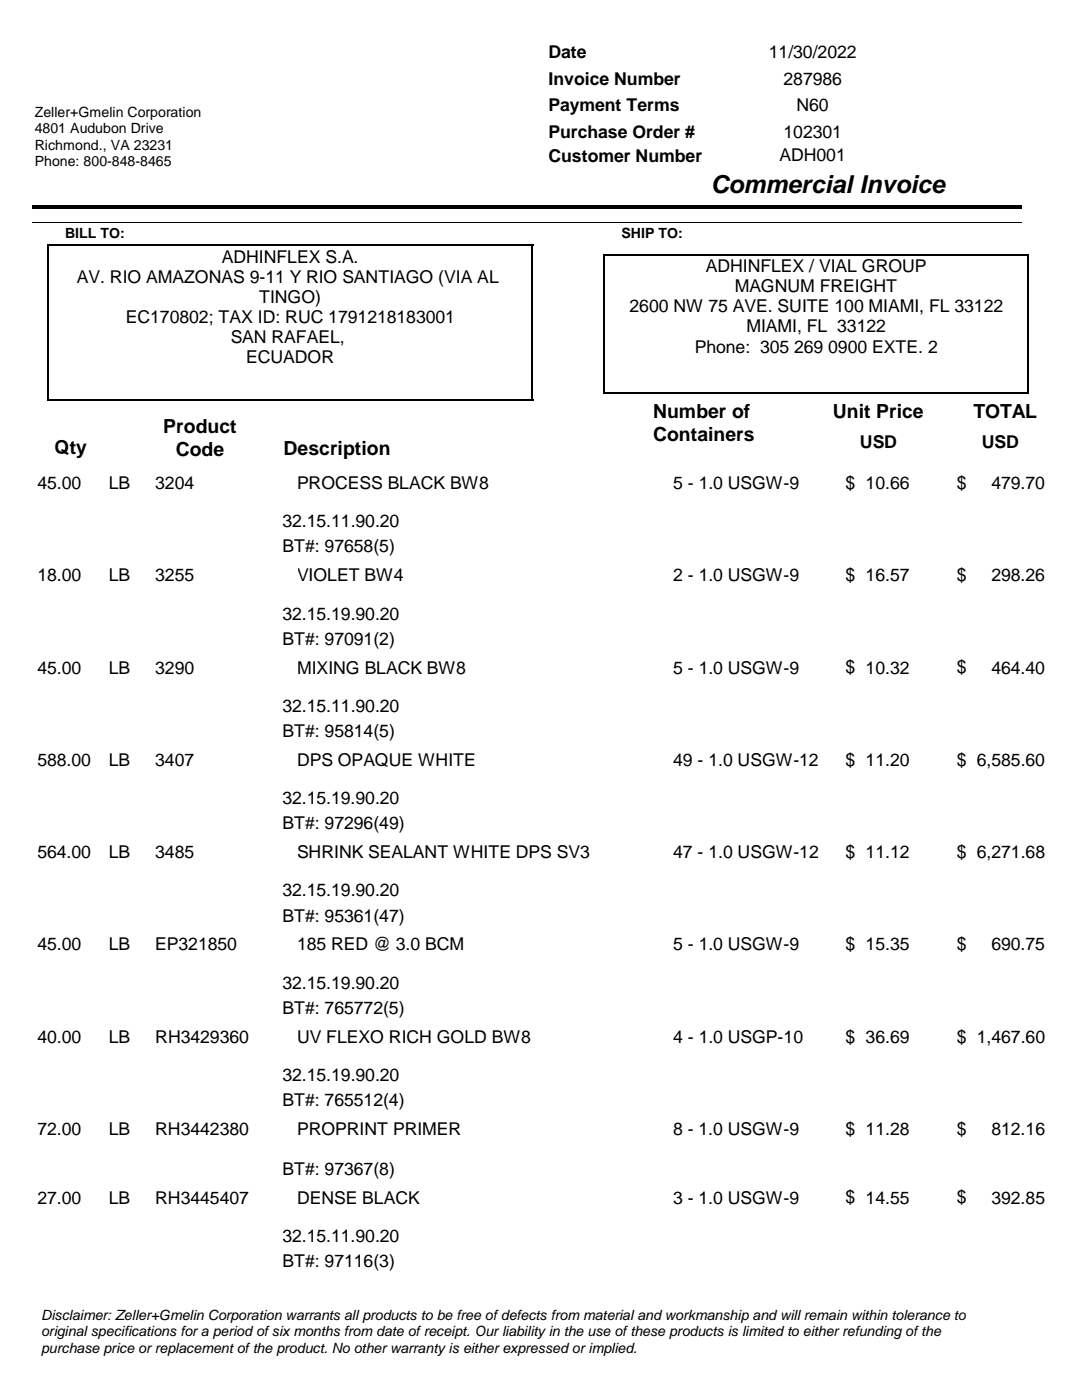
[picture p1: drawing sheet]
<svg xmlns="http://www.w3.org/2000/svg" width="216mm" height="279mm" viewBox="0 0 216 279" stroke-linecap="round" stroke-linejoin="round" font-family="sans-serif">
<defs><g id="words">
<text font-size="4.9" x="141.8" y="38.6">Commercial Invoice</text>
<g font-size="3.9">
<text x="130.4" y="83.4">Number of</text>
<text x="166.2" y="83.4">Unit Price</text>
<text x="194.3" y="83.4">TOTAL</text>
<text x="32.6" y="86.4">Product</text>
<text x="130.4" y="88.1">Containers</text>
<text x="10.9" y="90.6">Qty</text>
<text x="35.1" y="91">Code</text>
<text x="56.6" y="90.7">Description</text>
</g>
<g font-size="3.5">
<text x="109.5" y="11.6">Date</text>
<text x="153.5" y="11.6">11/30/2022</text>
<text x="109.5" y="16.9">Invoice Number</text>
<text x="156.4" y="16.9">287986</text>
<text x="109.5" y="22.2">Payment Terms</text>
<text x="159" y="22.2">N60</text>
<text x="109.5" y="27.5">Purchase Order #</text>
<text x="156.4" y="27.5">102301</text>
<text x="109.5" y="32.3">Customer Number</text>
<text x="155.6" y="32.2">ADH001</text>
<text x="44.3" y="52.4">ADHINFLEX S.A.</text>
<text x="15.4" y="56.4">AV. RIO AMAZONAS 9-11 Y RIO SANTIAGO (VIA AL</text>
<text x="140.8" y="54.3">ADHINFLEX / VIAL GROUP</text>
<text x="146.6" y="58.3">MAGNUM FREIGHT</text>
<text x="25.1" y="64.5">EC170802; TAX ID: RUC 1791218183001</text>
<text x="51.7" y="60.5">TINGO)</text>
<text x="125.6" y="62.3">2600 NW 75 AVE. SUITE 100 MIAMI, FL 33122</text>
<text x="46" y="68.5">SAN RAFAEL,</text>
<text x="138.7" y="70.4">Phone: 305 269 0900 EXTE. 2</text>
<text x="149" y="66.3">MIAMI, FL 33122</text>
<text x="49.1" y="72.5">ECUADOR</text>
<text x="171.6" y="89.5">USD</text>
<text x="196" y="89.5">USD</text>
<text x="7.5" y="97.6">45.00</text>
<text x="21.7" y="97.6">LB</text>
<text x="31" y="97.6">3204</text>
<text x="59.3" y="97.6">PROCESS BLACK BW8</text>
<text x="134.4" y="97.6">5 - 1.0 USGW-9</text>
<text x="168.8" y="97.6">$</text>
<text x="172.8" y="97.6">10.66</text>
<text x="191" y="97.6">$</text>
<text x="197.9" y="97.6">479.70</text>
<text x="56.4" y="105.2">32.15.11.90.20</text>
<text x="56.4" y="110.2">BT#: 97658(5)</text>
<text x="7.5" y="116">18.00</text>
<text x="21.7" y="116">LB</text>
<text x="31" y="116">3255</text>
<text x="59.3" y="116">VIOLET BW4</text>
<text x="134.4" y="116">2 - 1.0 USGW-9</text>
<text x="168.8" y="116">$</text>
<text x="172.8" y="116">16.57</text>
<text x="191" y="116">$</text>
<text x="197.9" y="116">298.26</text>
<text x="56.4" y="123.7">32.15.19.90.20</text>
<text x="56.4" y="128.7">BT#: 97091(2)</text>
<text x="7.5" y="134.4">45.00</text>
<text x="21.7" y="134.4">LB</text>
<text x="31" y="134.4">3290</text>
<text x="59.3" y="134.4">MIXING BLACK BW8</text>
<text x="134.4" y="134.4">5 - 1.0 USGW-9</text>
<text x="168.8" y="134.4">$</text>
<text x="172.8" y="134.4">10.32</text>
<text x="191" y="134.4">$</text>
<text x="197.9" y="134.4">464.40</text>
<text x="56.4" y="142.1">32.15.11.90.20</text>
<text x="56.4" y="147.1">BT#: 95814(5)</text>
<text x="7.5" y="152.9">588.00</text>
<text x="21.7" y="152.9">LB</text>
<text x="31" y="152.9">3407</text>
<text x="59.3" y="152.9">DPS OPAQUE WHITE</text>
<text x="134.4" y="152.9">49 - 1.0 USGW-12</text>
<text x="168.8" y="152.8">$</text>
<text x="172.8" y="152.9">11.20</text>
<text x="191" y="152.8">$</text>
<text x="195" y="152.9">6,585.60</text>
<text x="56.4" y="160.5">32.15.19.90.20</text>
<text x="56.4" y="165.5">BT#: 97296(49)</text>
<text x="7.5" y="171.3">564.00</text>
<text x="21.7" y="171.3">LB</text>
<text x="31" y="171.3">3485</text>
<text x="59.3" y="171.3">SHRINK SEALANT WHITE DPS SV3</text>
<text x="134.4" y="171.3">47 - 1.0 USGW-12</text>
<text x="168.8" y="171.3">$</text>
<text x="172.8" y="171.3">11.12</text>
<text x="191" y="171.3">$</text>
<text x="195" y="171.3">6,271.68</text>
<text x="56.4" y="178.9">32.15.19.90.20</text>
<text x="56.4" y="183.9">BT#: 95361(47)</text>
<text x="7.5" y="189.7">45.00</text>
<text x="21.7" y="189.7">LB</text>
<text x="31" y="189.7">EP321850</text>
<text x="59.3" y="189.7">185 RED @ 3.0 BCM</text>
<text x="134.4" y="189.7">5 - 1.0 USGW-9</text>
<text x="168.8" y="189.7">$</text>
<text x="172.8" y="189.7">15.35</text>
<text x="191" y="189.7">$</text>
<text x="197.9" y="189.7">690.75</text>
<text x="56.4" y="197.3">32.15.19.90.20</text>
<text x="56.4" y="202.3">BT#: 765772(5)</text>
<text x="7.5" y="208.1">40.00</text>
<text x="21.7" y="208.1">LB</text>
<text x="31" y="208.1">RH3429360</text>
<text x="59.3" y="208.1">UV FLEXO RICH GOLD BW8</text>
<text x="134.4" y="208.1">4 - 1.0 USGP-10</text>
<text x="168.8" y="208.1">$</text>
<text x="172.8" y="208.1">36.69</text>
<text x="191" y="208.1">$</text>
<text x="195" y="208.1">1,467.60</text>
<text x="56.4" y="215.8">32.15.19.90.20</text>
<text x="56.4" y="220.8">BT#: 765512(4)</text>
<text x="7.5" y="226.6">72.00</text>
<text x="21.7" y="226.6">LB</text>
<text x="31" y="226.6">RH3442380</text>
<text x="59.3" y="226.6">PROPRINT PRIMER</text>
<text x="134.4" y="226.6">8 - 1.0 USGW-9</text>
<text x="168.8" y="226.5">$</text>
<text x="172.8" y="226.6">11.28</text>
<text x="191" y="226.5">$</text>
<text x="197.9" y="226.6">812.16</text>
<text x="56.4" y="234.5">BT#: 97367(8)</text>
<text x="7.5" y="240.2">27.00</text>
<text x="21.7" y="240.2">LB</text>
<text x="31" y="240.2">RH3445407</text>
<text x="59.3" y="240.2">DENSE BLACK</text>
<text x="134.4" y="240.2">3 - 1.0 USGW-9</text>
<text x="168.8" y="240.2">$</text>
<text x="172.8" y="240.2">14.55</text>
<text x="191" y="240.2">$</text>
<text x="197.9" y="240.2">392.85</text>
<text x="56.4" y="247.9">32.15.11.90.20</text>
<text x="56.4" y="252.9">BT#: 97116(3)</text>
</g>
<g font-size="2.8">
<text x="6.9" y="23.4">Zeller+Gmelin Corporation</text>
<text x="6.9" y="26.6">4801 Audubon Drive</text>
<text x="6.9" y="29.9">Richmond., VA 23231</text>
<text x="6.9" y="33.2">Phone: 800-848-8465</text>
<text x="13" y="47.5">BILL TO:</text>
<text x="124" y="47.5">SHIP TO:</text>
<text x="8.2" y="263.4">Disclaimer: Zeller+Gmelin Corporation warrants all products to be free of defects from material and workmanship and will remain within tolerance to</text>
<text x="8.2" y="266.7">original specifications for a period of six months from date of receipt. Our liability in the use of these products is limited to either refunding of the</text>
<text x="8.2" y="270">purchase price or replacement of the product. No other warranty is either expressed or implied.</text>
</g>
</g></defs>
<path d="M120.4 50.8h84.9M205.2 50.6v27.9" fill="none" stroke="#000" stroke-width=".35"/>
<path d="M9.3 49h97.1M9.5 48.8v31.3M106.3 48.8v31.3M120.6 50.6v27.9M9.3 79.9h97.1M120.4 78.3h84.9" fill="none" stroke="#000" stroke-width=".36"/>
<path d="M6.3 40.9h197.5v.7h-197.5z" fill-rule="evenodd" fill="#000"/>
<path d="M6.3 44.5h197.5" fill="none" stroke="#000" stroke-width=".2"/>
<g fill="#fff">
<path d="M6.3 6.4h72v14.5h-72z" fill-rule="evenodd"/>
<path d="M6.3 6.4h72v14.5h-72z" fill-rule="evenodd"/>
<path d="M169.2 94h15.8v3.9h-15.8z" fill-rule="evenodd"/>
<path d="M30.7 94h28.7v3.9h-28.7z" fill-rule="evenodd"/>
<path d="M168.1 94h3.2v6.3h-3.2z" fill-rule="evenodd"/>
<path d="M190.3 94h3.2v6.3h-3.2z" fill-rule="evenodd"/>
<path d="M169.2 112.4h15.8v3.9h-15.8z" fill-rule="evenodd"/>
<path d="M30.7 112.4h28.7v3.9h-28.7z" fill-rule="evenodd"/>
<path d="M168.1 112.4h3.2v6.3h-3.2z" fill-rule="evenodd"/>
<path d="M190.3 112.4h3.2v6.3h-3.2z" fill-rule="evenodd"/>
<path d="M169.2 130.8h15.8v3.9h-15.8z" fill-rule="evenodd"/>
<path d="M30.7 130.8h28.7v3.9h-28.7z" fill-rule="evenodd"/>
<path d="M168.1 130.8h3.2v6.4h-3.2z" fill-rule="evenodd"/>
<path d="M190.3 130.8h3.2v6.4h-3.2z" fill-rule="evenodd"/>
<path d="M169.2 149.3h15.8v3.9h-15.8z" fill-rule="evenodd"/>
<path d="M30.7 149.3h28.7v3.9h-28.7z" fill-rule="evenodd"/>
<path d="M168.1 149.2h3.2v6.4h-3.2z" fill-rule="evenodd"/>
<path d="M190.3 149.2h3.2v6.4h-3.2z" fill-rule="evenodd"/>
<path d="M169.2 167.7h15.8v3.9h-15.8z" fill-rule="evenodd"/>
<path d="M30.7 167.7h28.7v3.9h-28.7z" fill-rule="evenodd"/>
<path d="M168.1 167.7h3.2v6.3h-3.2z" fill-rule="evenodd"/>
<path d="M190.3 167.7h3.2v6.3h-3.2z" fill-rule="evenodd"/>
<path d="M169.2 186.1h15.8v3.9h-15.8z" fill-rule="evenodd"/>
<path d="M30.7 186.1h28.7v3.9h-28.7z" fill-rule="evenodd"/>
<path d="M168.1 186.1h3.2v6.3h-3.2z" fill-rule="evenodd"/>
<path d="M190.3 186.1h3.2v6.3h-3.2z" fill-rule="evenodd"/>
<path d="M169.2 204.5h15.8v3.9h-15.8z" fill-rule="evenodd"/>
<path d="M30.7 204.5h28.7v3.9h-28.7z" fill-rule="evenodd"/>
<path d="M168.1 204.5h3.2v6.3h-3.2z" fill-rule="evenodd"/>
<path d="M190.3 204.5h3.2v6.3h-3.2z" fill-rule="evenodd"/>
<path d="M169.2 223h15.8v3.9h-15.8z" fill-rule="evenodd"/>
<path d="M30.7 223h28.7v3.9h-28.7z" fill-rule="evenodd"/>
<path d="M168.1 222.9h3.2v6.4h-3.2z" fill-rule="evenodd"/>
<path d="M190.3 222.9h3.2v6.4h-3.2z" fill-rule="evenodd"/>
<path d="M169.2 236.6h15.8v3.9h-15.8z" fill-rule="evenodd"/>
<path d="M30.7 236.6h28.7v3.9h-28.7z" fill-rule="evenodd"/>
<path d="M168.1 236.6h3.2v6.4h-3.2z" fill-rule="evenodd"/>
<path d="M190.3 236.6h3.2v6.4h-3.2z" fill-rule="evenodd"/>
</g>
<use href="#words"/>
</svg>
